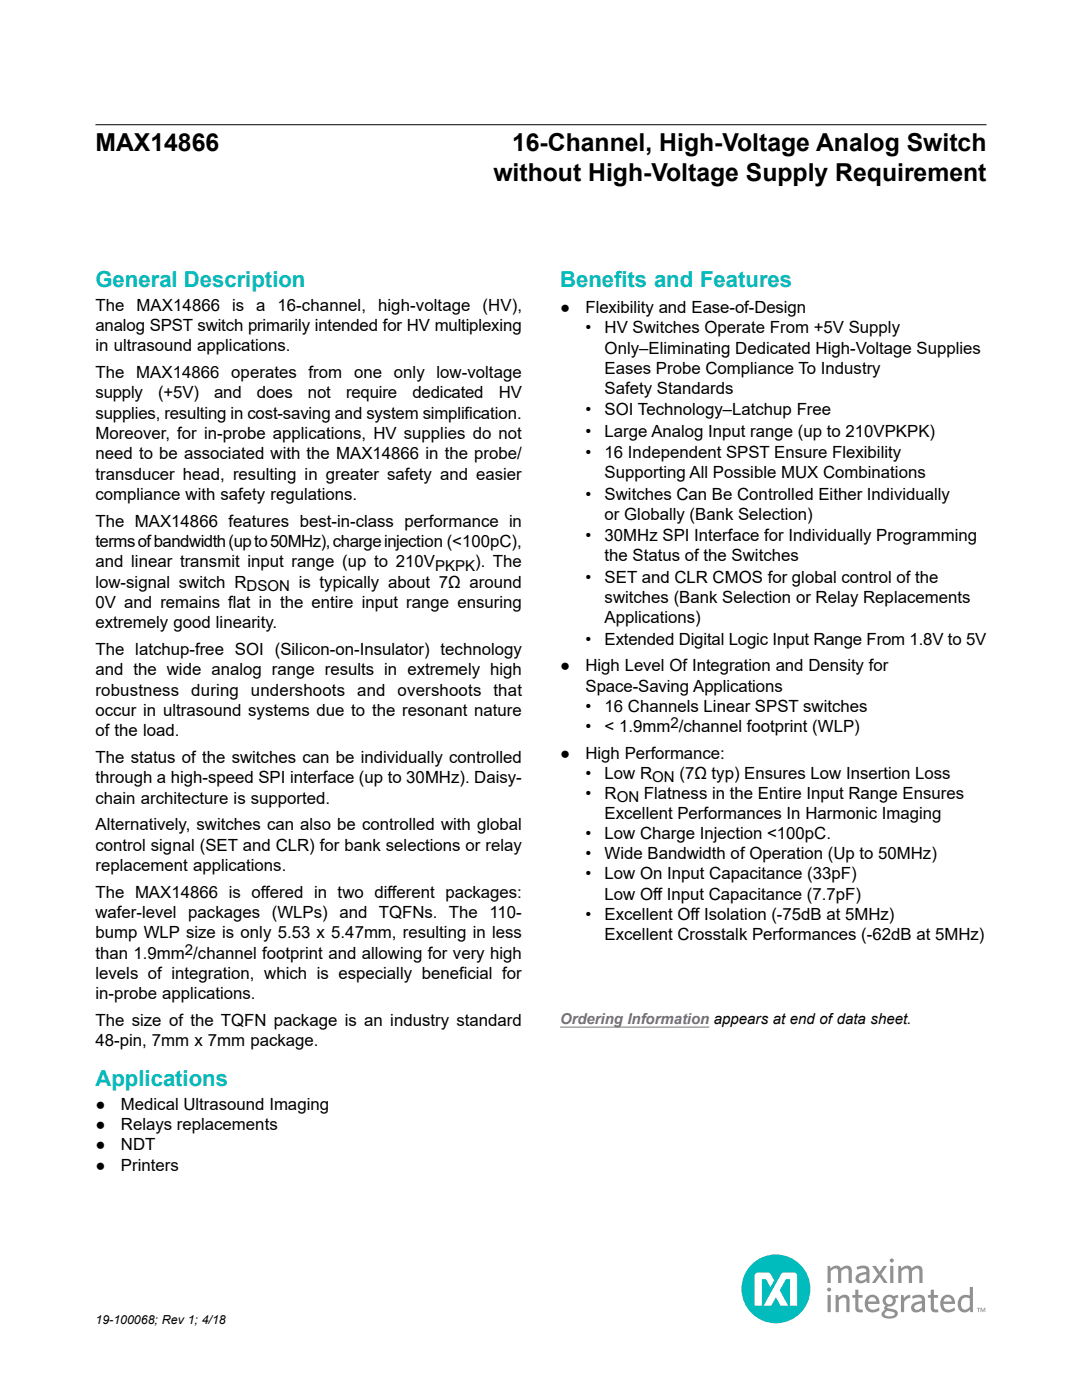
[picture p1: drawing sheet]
<svg xmlns="http://www.w3.org/2000/svg" width="216mm" height="279mm" viewBox="0 0 216 279" stroke-linecap="round" stroke-linejoin="round" font-family="sans-serif">
<defs><g id="words">
<g font-size="4.9">
<text x="19" y="30.2">MAX14866</text>
<text x="102.2" y="30.2">16-Channel, High-Voltage Analog Switch</text>
<text x="98.4" y="36.1">without High-Voltage Supply Requirement</text>
</g>
<g font-size="4.4" fill="#00bcbd">
<text x="19" y="57.2">General Description</text>
<text x="111.8" y="57.2">Benef</text>
<text x="122.5" y="57.2">its and Features</text>
<text x="19" y="216.7">Applications</text>
</g>
<g font-size="3.4">
<text x="19" y="62">The</text>
<text x="27.2" y="62">MAX14866</text>
<text x="46.3" y="62">is</text>
<text x="51.1" y="62">a</text>
<text x="55.4" y="62">16-channel,</text>
<text x="75.4" y="62">high-voltage</text>
<text x="96.3" y="62">(HV),</text>
<text x="111.8" y="62.5">●</text>
<text x="116.8" y="62.5">Flexibility and Ease-of-Design</text>
<text x="19" y="66.1">analog SPST switch primarily intended for HV multiplexing</text>
<text x="19" y="70.1">in ultrasound applications.</text>
<text x="116.8" y="66.5">•</text>
<text x="120.6" y="66.5">HV Switches Operate From +5V Supply</text>
<text x="120.6" y="70.6">Only–Eliminating Dedicated High-Voltage Supplies</text>
<text x="19" y="75.4">The MAX14866 operates from one only low-voltage</text>
<text x="120.6" y="74.6">Eases Probe Compliance To Industry</text>
<text x="19" y="79.5">supply</text>
<text x="19" y="83.6">supplies, resulting in cost-saving and system simplification.</text>
<text x="31.6" y="79.5">(+5V)</text>
<text x="42.7" y="79.5">and</text>
<text x="51.3" y="79.5">does</text>
<text x="61.5" y="79.5">not</text>
<text x="69.1" y="79.5">require</text>
<text x="82.3" y="79.5">dedicated</text>
<text x="99.5" y="79.5">HV</text>
<text x="116.8" y="82.9">•</text>
<text x="120.6" y="78.6">Safety Standards</text>
<text x="120.6" y="82.9">SOI Technology–Latchup Free</text>
<text x="19" y="87.6">Moreover, for in-probe applications, HV supplies do not</text>
<text x="116.8" y="87.2">•</text>
<text x="120.6" y="87.2">Large Analog Input range (up to 210VPKPK)</text>
<text x="19" y="91.7">need to be associated with the MAX14866 in the probe/</text>
<text x="19" y="95.7">transducer head, resulting in greater safety and easier</text>
<text x="116.8" y="91.4">•</text>
<text x="120.6" y="91.4">16 Independent SPST Ensure Flexibility</text>
<text x="120.6" y="95.4">Supporting All Possible MUX Combinations</text>
<text x="19" y="99.8">compliance with safety regulations.</text>
<text x="116.8" y="99.7">•</text>
<text x="120.6" y="99.7">Switches Can Be Controlled Either Individually</text>
<text x="19" y="105.1">The MAX14866 features best-in-class performance in</text>
<text x="120.6" y="103.7">or Globally (Bank Selection)</text>
<text x="19" y="109.2">terms of bandwidth (up to 50MHz), charge injection (&lt;100pC),</text>
<text x="19" y="113.2">and linear transmit input range (up to 210VPKPK). The</text>
<text x="116.8" y="108">•</text>
<text x="120.6" y="108">30MHz SPI Interface for Individually Programming</text>
<text x="120.6" y="112">the Status of the Switches</text>
<text x="19" y="117.3">low-signal switch RDSON is typically about 7Ω around</text>
<text x="116.8" y="116.3">•</text>
<text x="120.6" y="116.3">SET and CLR CMOS for global control of the</text>
<text x="19" y="121.3">0V and remains flat in the entire input range ensuring</text>
<text x="19" y="125.4">extremely good linearity.</text>
<text x="120.6" y="120.3">switches (Bank Selection or Relay Replacements</text>
<text x="120.6" y="124.4">Applications)</text>
<text x="19" y="130.7">The latchup-free SOI (Silicon-on-Insulator) technology</text>
<text x="116.8" y="128.6">•</text>
<text x="120.6" y="128.6">Extended Digital Logic Input Range From 1.8V to 5V</text>
<text x="19" y="134.8">and the wide analog range results in extremely high</text>
<text x="111.8" y="134">●</text>
<text x="116.8" y="134">High Level Of Integration and Density for</text>
<text x="19" y="138.8">robustness</text>
<text x="19" y="142.9">occur in ultrasound systems due to the resonant nature</text>
<text x="38.2" y="138.8">during</text>
<text x="50.1" y="138.8">undershoots</text>
<text x="71.3" y="138.8">and</text>
<text x="79.3" y="138.8">overshoots</text>
<text x="98.5" y="138.8">that</text>
<text x="116.8" y="138">Space-Saving Applications</text>
<text x="116.8" y="142">•</text>
<text x="120.6" y="142">16 Channels Linear SPST switches</text>
<text x="19" y="147">of the load.</text>
<text x="116.8" y="146.1">•</text>
<text x="120.6" y="146.1">&lt; 1.9mm2/channel footprint (WLP)</text>
<text x="19" y="152.3">The status of the switches can be individually controlled</text>
<text x="111.8" y="151.4">●</text>
<text x="116.8" y="151.4">High Performance:</text>
<text x="116.8" y="155.4">•</text>
<text x="120.6" y="155.4">Low RON (7Ω typ) Ensures Low Insertion Loss</text>
<text x="19" y="156.3">through a high-speed SPI interface (up to 30MHz). Daisy-</text>
<text x="19" y="160.4">chain architecture is supported.</text>
<text x="116.8" y="159.4">•</text>
<text x="120.6" y="159.4">RON Flatness in the Entire Input Range Ensures</text>
<text x="19" y="165.7">Alternatively, switches can also be controlled with global</text>
<text x="116.8" y="167.5">•</text>
<text x="120.6" y="163.5">Excellent Performances In Harmonic Imaging</text>
<text x="120.6" y="167.5">Low Charge Injection &lt;100pC.</text>
<text x="19" y="169.8">control signal (SET and CLR) for bank selections or relay</text>
<text x="19" y="173.8">replacement applications.</text>
<text x="116.8" y="171.5">•</text>
<text x="120.6" y="171.5">Wide Bandwidth of Operation (Up to 50MHz)</text>
<text x="19" y="179.2">The MAX14866 is offered in two different packages:</text>
<text x="116.8" y="175.5">•</text>
<text x="120.6" y="175.5">Low On Input Capacitance (33pF)</text>
<text x="120.6" y="179.5">Low Of</text>
<text x="130.3" y="179.5">f Input Capacitance (7.7pF)</text>
<text x="19" y="183.2">wafer-level packages (WLPs) and TQFNs. The 110-</text>
<text x="116.8" y="183.6">•</text>
<text x="120.6" y="183.6">Excellent Of</text>
<text x="137.8" y="183.6">f Isolation (-75dB at 5MHz)</text>
<text x="19" y="187.3">bump WLP size is only 5.53 x 5.47mm, resulting in less</text>
<text x="19" y="191.3">than 1.9mm2/channel footprint and allowing for very high</text>
<text x="120.6" y="187.6">Excellent Crosstalk Performances (-62dB at 5MHz)</text>
<text x="19" y="195.4">levels of integration, which is especially beneficial for</text>
<text x="19" y="199.4">in-probe applications.</text>
<text x="19" y="204.8">The size of the TQFN package is an industry standard</text>
<text x="19" y="208.8">48-pin, 7mm x 7mm package.</text>
<text x="19" y="221.5">●</text>
<text x="24.1" y="221.5">Medical Ultrasound Imaging</text>
<text x="19" y="225.5">●</text>
<text x="24.1" y="225.5">Relays replacements</text>
<text x="19" y="229.6">●</text>
<text x="19" y="233.7">●</text>
<text x="24.1" y="229.6">NDT</text>
<text x="24.1" y="233.7">Printers</text>
</g>
<text font-size="3" fill="#853d9c" x="111.8" y="204.3">Ordering Information appears at end of data sheet.</text>
<text font-size="2.5" x="19" y="264.2">19-100068; Rev 1; 4/18</text>
</g></defs>
<path d="M111.8 205h29.7" fill="none" stroke="#853d9c" stroke-width=".2"/>
<circle cx="154.8" cy="257.2" r="6.9" fill="#00bcbd"/>
<path d="M156 254.1l-3.6 6.5h1.5l.9-1.7 1 1.7h1.5l-1.7-3.1 1.2-2.2h.8v5.3h1.5v-5.9a.7 .7 0 0 0-.7-.7h-1.9zM150.8 254.2l-.2 .5v5.9h1.4v-5.3h.8l.9 1.6 .8-1.4-.7-1.2-.4-.3h-2.1z" fill="#fff"/>
<g fill="#909194">
<path d="M166.7 258.5h.5l.1 .4 .3-.2a1.12 1.12 0 0 1 1.2-.3 1.12 1.12 0 0 1 .7 1v2.5h-.6v-2.4a.59 .59 0 0 0-.4-.5 .59 .59 0 0 0-.6 .1l-.5 .4v2.4h-.7z"/>
<path d="M170.7 257.4h.6v1.1h.8v.5h-.8v2.1l.2 .2h.6l.1 .6h-.3a.95 .95 0 0 1-1.2-.9v-2h-.6v-.5h.6z"/>
<path d="M185.7 257.4h.6v1.1h.9v.5h-.9l.1 2.1 .1 .2h.7l.1 .6h-.4a.95 .95 0 0 1-1.2-.9v-2h-.6v-.5h.6z"/>
<path d="M179.8 258.5h.5l.1 .6a1.51 1.51 0 0 1 1.2-.7l.1 .6a1.56 1.56 0 0 0-1.3 .8v2.1h-.6z"/>
<path d="M165.1 252.6h.5l.1 .5a1.24 1.24 0 0 1 2.1 0l.2-.2a1.1 1.1 0 0 1 1.2-.3 1.1 1.1 0 0 1 .8 1v2.5h-.7v-2.7a.89 .89 0 0 0-1.4 .3v2.4h-.7v-2.7a.89 .89 0 0 0-1.4 .3v2.4h-.7z"/>
<path d="M179.2 252.6h.6v.5a1.24 1.24 0 0 1 2.1 0l.3-.2a1.1 1.1 0 0 1 1.1-.3 1.1 1.1 0 0 1 .8 1v2.5h-.7v-2.7a.89 .89 0 0 0-1.4 .3v2.4h-.7v-2.7a.89 .89 0 0 0-1.4 .3v2.4h-.7z"/>
<path d="M174 252.6h.7l.8 1.2 .8-1.2h.7l-1.1 1.7 1.2 1.8h-.7l-.9-1.3-.8 1.3h-.7l1.2-1.8z"/>
<path d="M165 257.4a.4 .4 0 0 1 .8 0 .4 .4 0 0 1-.8 0zM165.1 258.5h.7v3.4h-.7z"/>
<path d="M173 258.9a1.48 1.48 0 0 1 1.8-.3 1.48 1.48 0 0 1 .7 1.6h-2.3a1.13 1.13 0 0 0 .6 1.1 1.13 1.13 0 0 0 1.3-.2l.3-.2 .1 .6a1.76 1.76 0 0 1-2.2 .2 1.76 1.76 0 0 1-.7-2.1zM173.5 259.1l-.3 .6h1.7a.8 .8 0 0 0-.5-.7 .8 .8 0 0 0-.9 .1z"/>
<path d="M176.4 258.8a1.46 1.46 0 0 1 1.9-.1l.9-.3 .1 .6h-.7a1.2 1.2 0 0 1-.2 1.3 1.2 1.2 0 0 1-1.2 .4l-.1 .3 .9 .2a.98 .98 0 0 1 1.1 1.3 2.26 2.26 0 0 1-3.1 .1 .88 .88 0 0 1 .6-1.2l-.2-.4 .4-.4a1.14 1.14 0 0 1-.4-1.8zM176.8 261.8l-.3 .4a1.31 1.31 0 0 0 2.1 0 1.55 1.55 0 0 0-1.8-.4zM176.7 259.6a.75 .75 0 0 0 1.5 0 .75 .75 0 0 0-1.5 0z"/>
<path d="M182 258.7l1-.3a1.14 1.14 0 0 1 1.6 1.1v2.4h-.5l-.1-.5-.2 .2a1.09 1.09 0 0 1-1.5 .2 1.09 1.09 0 0 1-.3-1.5 3 3 0 0 1 1.9-.7 .65 .65 0 0 0-.2-.6 .65 .65 0 0 0-.7-.1l-.9 .3zM182.6 260.5a.51 .51 0 0 0-.1 .7 .51 .51 0 0 0 .7 .2l.7-.5v-.8z"/>
<path d="M188 258.9a1.48 1.48 0 0 1 1.8-.3 1.48 1.48 0 0 1 .8 1.6h-2.4a1.13 1.13 0 0 0 .7 1.1 1.13 1.13 0 0 0 1.3-.2l.3-.2 .1 .6a1.76 1.76 0 0 1-2.2 .2 1.76 1.76 0 0 1-.7-2.1zM188.6 259.1l-.3 .6h1.6a.8 .8 0 0 0-.4-.7 .8 .8 0 0 0-.9 .1z"/>
<path d="M193.5 256.8h.6v5.1h-.5v-.5a1.38 1.38 0 0 1-1.7 .4 1.38 1.38 0 0 1-.8-1.5 1.65 1.65 0 0 1 2.4-1.7zM192.1 259.2a1.58 1.58 0 0 0 .1 2.1 1.03 1.03 0 0 0 1.3-.5v-1.7l-.8-.2z"/>
<path d="M170.9 252.9l1-.3a1.14 1.14 0 0 1 1.6 1.1v2.4h-.5l-.1-.5-.2 .2a1.09 1.09 0 0 1-1.5 .2 1.09 1.09 0 0 1-.3-1.5 3 3 0 0 1 2-.7 .65 .65 0 0 0-.3-.6 .65 .65 0 0 0-.7-.1l-.9 .3zM171.5 254.7a.51 .51 0 0 0-.1 .7 .51 .51 0 0 0 .7 .2l.8-.5v-.8z"/>
<path d="M177.5 251.6a.45 .45 0 0 1 .9 0 .45 .45 0 0 1-.9 0zM177.6 252.6h.7v3.5h-.7z"/>
<path d="M194.9 261h.7v.1h-.3v.8h-.1v-.8h-.3zM195.7 261h.2l.2 .6 .3-.6h.2v.9h-.1v-.7l-.3 .7-.4-.7v.7h-.1z"/>
</g>
<path d="M19.1 24.9h177.7" fill="none" stroke="#000" stroke-width=".2"/>
<use href="#words"/>
</svg>
